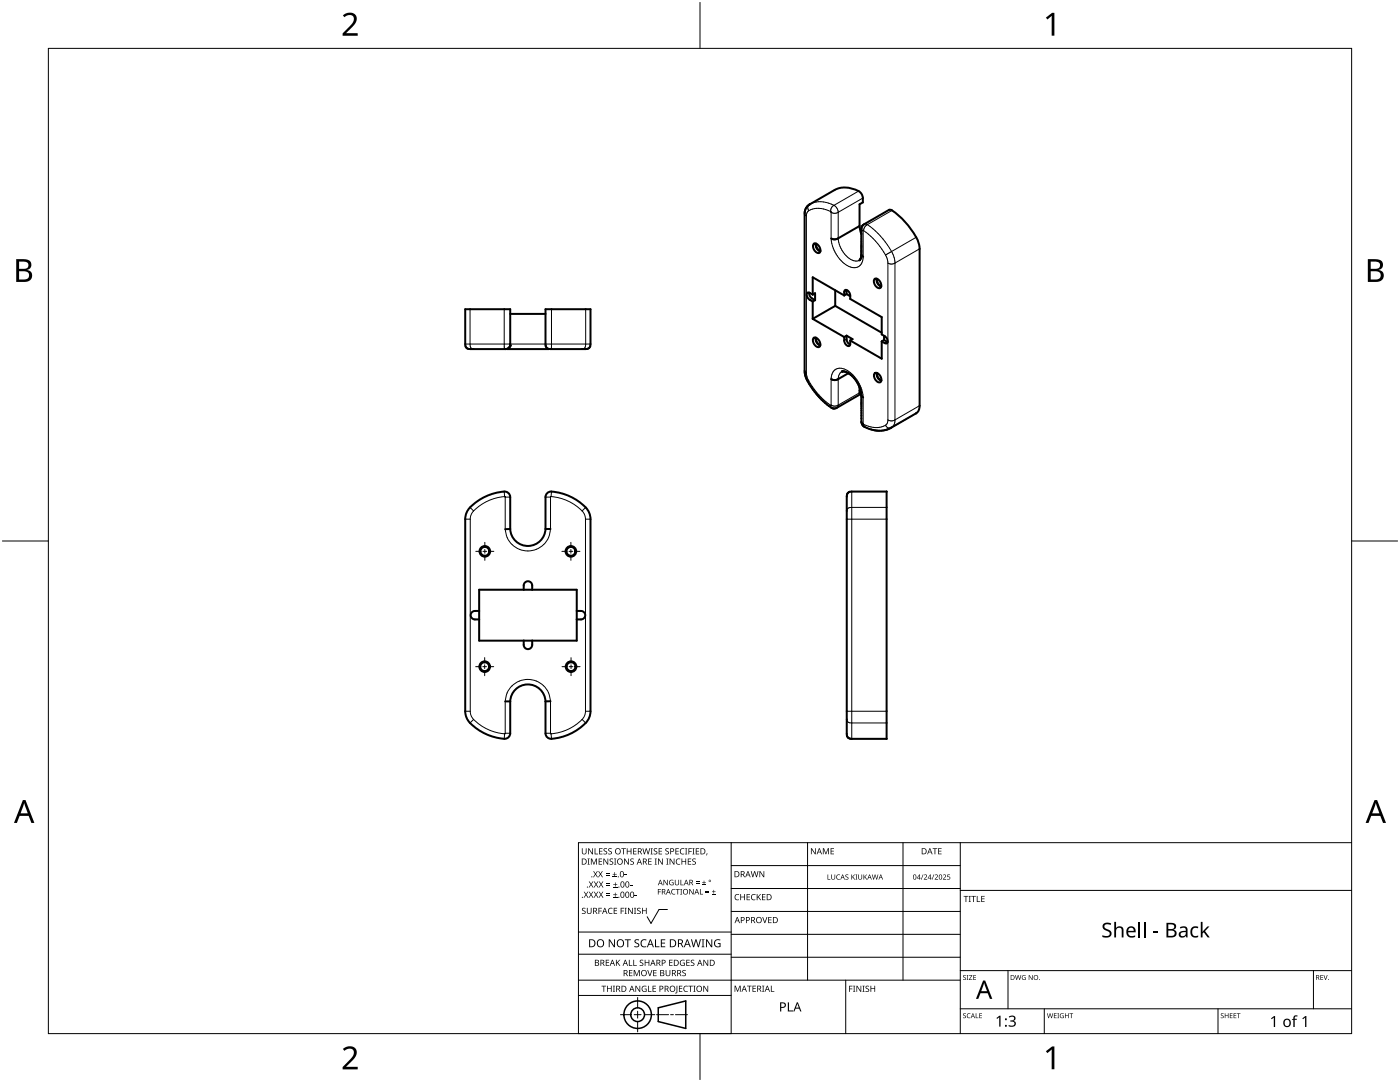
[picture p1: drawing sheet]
<svg xmlns="http://www.w3.org/2000/svg" width="279mm" height="216mm" viewBox="0 0 279 216" stroke-linecap="round" stroke-linejoin="round" font-family="sans-serif">
<g fill="none" stroke="#000" stroke-width=".4">
<path d="M161.5 58.4l.3 .9 .9 .6M162.2 58.8l-.9-.4a.9 .9 0 0 0 .3 1.4l.6 .4M162.2 58.8v-3.5l6.3 3.7M162.2 58.8l.5-.3v1.4M162.5 48.6a1.22 1.22 0 0 1 1 1.9 1.22 1.22 0 0 1-1-1.9zM162.7 59.9l-.5 .3M162.8 48.6a1.52 1.52 0 0 0 .9 1.6M162.9 48.6a1.22 1.22 0 0 0 .8 1.4M166.7 57.9v3.1M168.5 59l.1-1a.9 .9 0 0 1 1.1 1v.6l6.3 3.7v3.4a1.29 1.29 0 0 1 1 1.8h-.3l-.7-.4M169 58.7l-.5 .3M169 58.7l.7 .4"/>
<path d="M169 57.9v.8M171.5 45.1v-4.3l.7-.4a2.06 2.06 0 0 0-1.6-2.6 4.7 4.7 0 0 0-4 .1l-4.9 2.8a2.1 2.1 0 0 0-1.1 2v31.7l.4 1.3 1 1.7 1.3 1.7 1.6 1.5a2.13 2.13 0 0 0 1.7 .9l5.3-2.9M171.5 45.1l-4.2 2.5a1.37 1.37 0 0 1-1.4 0M171.5 45.1l.4 1.6M171.5 51.9h.1M171.6 51.9h-.1M171.6 51.9h.1M171.9 50.8v-4.1a1.76 1.76 0 0 1 .4-1.8l5.3-3.1a13.2 13.2 0 0 1 5.2 5.5l.5 1 .2 1.4v31.2l-.1 .8-.6 .8-5.6 3.1-1.8 .3-1.9-.3a1.78 1.78 0 0 1-1.6-2.3v-4.4M171.9 50.8l.4 .4M171.9 50.8h.1M171.9 50.8l-.3 1.1M174.6 55.6a1.22 1.22 0 0 1 1.1 1.9 1.22 1.22 0 0 1-1.1-1.9z"/>
<path d="M174.9 55.6a1.52 1.52 0 0 0 1 1.6M175.1 55.6a1.22 1.22 0 0 0 .8 1.5M101.1 69.7h8.5M101.2 69.6l-.4 .1M101.2 69.6l.5-.4 .1-.5v-7h-9v7l.3 .7 .7 .3h7M101.8 62.6h7.1M108.9 61.7h8.9v7l-.2 .7-.8 .3h-6.9l-.8-.3-.2-.7zM162.2 60.2v3.4M162.2 63.6l6.3 3.7M162.4 67.4a1.22 1.22 0 0 1 1.1 1.8 1.22 1.22 0 0 1-1.1-1.8zM162.8 67.4a1.52 1.52 0 0 0 .9 1.6M162.9 67.4a1.22 1.22 0 0 0 .8 1.4"/>
<path d="M166.7 61l9.3 5.4M166.7 61l-4.5 2.6M168 74.1h.1M168.1 74.1l.5 .1 .7 .3M168.1 74.1h-.1M168.5 67.3a1.29 1.29 0 0 0 1 1.7l.2-.2v-.9M169 67v1.1l.7 .7M169 67l1.2 .7-.5 .2M169 67l-.5 .3M169.3 74.5l-2 1.1a1.33 1.33 0 0 1-1.4 0M169.3 74.5l1.1 .9M169.7 67.9l6.3 3.7v-3.5"/>
<path d="M170.4 75.4l1.1 1.9M171.5 77.3v1.1l.3-.2M171.5 77.3l.2 .5M171.7 77.8l-.2 .1M171.7 77.8l.1 .4M171.8 78.2l.1 .4M171.9 78.6v.3M171.9 78.9h.1M171.9 78.9l.4 .4M174.6 74.4a1.22 1.22 0 0 1 1.1 1.9 1.22 1.22 0 0 1-1.1-1.9zM175 74.4a1.52 1.52 0 0 0 .9 1.6M175.1 74.4a1.22 1.22 0 0 0 .8 1.5"/>
<path d="M176.4 67.8l.8 .4M176.4 67.8l-.4 .3M176.4 67v.8M169.2 98.3l.8-.2h6.9v49.3h-7.1l-.6-.2-.2-.6v-47.5zM95.6 117.7h19.5v10.1h-19.5zM101.8 105.6v-6.5a1.11 1.11 0 0 0-1.2-1 10.1 10.1 0 0 0-7.4 4l-.4 1.5v38.3a4 4 0 0 0 2.3 3.5 9.6 9.6 0 0 0 6 2 1.11 1.11 0 0 0 .7-1.1v-6.3M101.8 105.6a3.5 3.5 0 0 0 3.5 3.3 3.5 3.5 0 0 0 3.6-3.3M101.8 105.6h-1M104.5 117.7v-.9a.85 .85 0 0 1 .9-.8 .85 .85 0 0 1 .8 .8v.9M108.9 105.6v-6.4a1.11 1.11 0 0 1 1.2-1.1 10.1 10.1 0 0 1 7.4 4l.3 1.5v38.3a4 4 0 0 1-2.2 3.5 10.2 10.2 0 0 1-5.9 2 1.11 1.11 0 0 1-.8-1.1v-6.3M108.9 105.6h1M95.6 121.9h-.8a.85 .85 0 0 0-.9 .9 .85 .85 0 0 0 .9 .8h.8"/>
<path d="M100.8 140h1M104.5 127.8v.9a.85 .85 0 0 0 .9 .8 .85 .85 0 0 0 .8-.8v-.9M108.9 140a3.5 3.5 0 0 0-3.6-3.4 3.5 3.5 0 0 0-3.5 3.4M109.9 139.9l-1 .1M115.1 121.9h.8a.85 .85 0 0 1 .9 .9 .85 .85 0 0 1-.9 .8h-.8"/>
<circle cx="96.8" cy="110" r="1.06"/>
<circle cx="96.8" cy="110" r=".88"/>
<circle cx="113.9" cy="110" r="1.06"/>
<circle cx="113.9" cy="110" r=".88"/>
<circle cx="96.7" cy="133" r="1.06"/>
<circle cx="96.7" cy="133" r=".88"/>
<circle cx="114" cy="133" r="1.06"/>
<circle cx="114" cy="133" r=".88"/>
</g>
<g fill="none" stroke="#000" stroke-width=".2">
<path d="M171.4 38.1l-5 2.9M172.2 39.5l-4.9 2.9M160.6 42.7l.3 .4M160.9 43.1v31.3M161.4 42a4.7 4.7 0 0 1 4.4 .2M161.4 42l-.3 .4-.2 .7M161.5 40.9l-.3 .5 .2 .6M161.5 40.8v.1M161.5 40.8h.1M161.7 40.7a5.1 5.1 0 0 1 4.7 .3M162.1 59.5l-.5 .3M165.8 42.2h.1"/>
<path d="M165.8 42.2v.1M165.8 42.3h.1M165.9 42.3h.1M165.9 42.3v.1M165.9 42.4v5.2a6.6 6.6 0 0 0 4.2 5.8 1.85 1.85 0 0 0 2.2-2.2v-5.1M165.9 42.4a1.33 1.33 0 0 0 1.4 0M166.4 41a1.25 1.25 0 0 0-.6 1.2M166.4 41a1.71 1.71 0 0 1 .9 1.4M167.3 42.4v5.2a5.1 5.1 0 0 0 3.4 4.5l.8-.2M169 58l-.5 .3M171.5 51.9h.1M171.9 45.6v.1"/>
<path d="M171.9 45.7l.4 .4M172.3 46v.1M172.3 46h.1M172.3 46l2.4 2.1 2 2.8M172.5 44.7l.6 .1M173.1 44.8a1.42 1.42 0 0 0-.8 1.2M173.1 44.8l1.4 1.1 1.2 1.2 2.2 3.1M176.7 50.9l.4 .8 .1 .8M177.2 52.5v31.3M177.8 50.3l-1.1 .6M177.9 50.2a4.8 4.8 0 0 1 .7 2.3M177.9 50.2l-.1 .1"/>
<path d="M178 42l-4.9 2.8M178.6 52.5a1.33 1.33 0 0 1-1.4 0M178.6 52.5v31.3M182.8 47.3l-4.9 2.9M183.5 49.7l-4.9 2.8M92.8 68.7h25M93.8 61.7v7.2l.2 .6 .5 .2M100.6 61.7l.1 8M110.1 61.7l-.1 8M116.9 61.7v7.2l-.3 .6-.4 .2M160.6 74l.3 .4M160.9 74.4l.2 .8 .3 .8"/>
<path d="M161.2 76.1h.1M161.4 76l-.2 .1M161.4 76l2 2.8 2.4 2.1M168 74.1l-.5 .6-.2 .8v5.3M169 67.7l-.5 .2M171.5 78.4l-4.2 2.4M177 68.2l-.4 .3M100.6 98.1l.1 1M100.7 99.1h.1M100.7 99.1a9.8 9.8 0 0 0-6.2 2.9M100.8 99.1h.1M100.8 99.1v.1"/>
<path d="M100.8 99.2h.1M100.8 99.2v6.4a4.5 4.5 0 0 0 4.6 4.3 4.5 4.5 0 0 0 4.5-4.3v-6.4M100.8 99.2h1M108.9 99.2h1M109.9 99.2h.1M109.9 99.1v.1M109.9 99.1h.1M110 99.1h.1M110 99.1a9.8 9.8 0 0 1 6.2 2.9M110.1 98.1l-.1 1M165.8 80.9l.1 .5M165.8 80.9h.1"/>
<path d="M165.9 80.8a1.33 1.33 0 0 0 1.4 0M165.9 80.8v.1M165.9 80.8v-5.2a1.93 1.93 0 0 1 1-1.9 1.93 1.93 0 0 1 2.2 .2 7.1 7.1 0 0 1 3.2 5.4v5.2M167.3 80.8l-.2 .5M170 98.1v49.3M170 98.1h6.9M170 98.1l-.8 .2-.2 .8M171.9 84.1l.4 .4M172.3 84.5h.1M172.3 84.5v.1M172.3 84.6h.1M172.3 84.6v.1"/>
<path d="M172.3 84.7h.1M172.3 84.7l.3 .5M172.3 84.7a4.7 4.7 0 0 0 4.4 .1M172.6 85.2h.1M176.7 84.8a.82 .82 0 0 0 1.2 .5M177.2 83.8a1.33 1.33 0 0 0 1.4 0M177.2 83.8l-.1 .6-.4 .4M178.6 83.8a1.67 1.67 0 0 1-.7 1.5M182.8 82.5l-4.9 2.8M183.5 80.9l-4.9 2.9M92.8 103.6h1M93.8 101.3l.7 .7"/>
<path d="M93.8 103.6v38.3M94.5 102l-.4 .5-.3 1.1M116.2 102l.4 .5 .2 1.1M116.8 103.6h1M116.8 103.6v38.3M116.9 101.3l-.7 .7M169 103.6h7.9M176.9 101.3h-7.1l-.6 .2-.2 .5M92.8 141.9h1M93.8 141.9l.3 1.1 .4 .6M94.5 143.6a9.8 9.8 0 0 0 6.2 2.8M94.5 143.6l-.7 .7"/>
<path d="M100.7 146.4l-.1 1M100.7 146.4h.1M100.8 146.4h-.1M100.8 146.4h.1M100.8 146.3v.1M100.8 146.3v-6.3a4.5 4.5 0 0 1 4.5-4.4 4.5 4.5 0 0 1 4.6 4.3v6.4M100.8 146.3h1M108.9 146.3h1M109.9 146.3h.1M109.9 146.4h.1M110 146.4l.1 1M116.2 143.6l.7 .7"/>
<path d="M116.2 143.6a9.8 9.8 0 0 1-6.2 2.8M116.8 141.9l-.2 1.1-.4 .6M116.8 141.9h1M169 146.4v.4M169 143.6l.2 .4 .6 .2 7.1 .1M169 141.9h7.9M169 146.8h.1M169 146.8l.4 .5 .6 .1M170 147.4h6.9"/>
</g>
<circle cx="101.8" cy="69" r=".2" fill="#000"/>
<path d="M9.7 9.7h260v196.5h-260z" fill="none" stroke="#000" stroke-width=".2"/>
<path d="M139.7 .5v9.2M.5 108h9.2M269.7 108h9.2M139.7 206.2v9.2" fill="none" stroke="#000" stroke-width=".2"/>
<g fill="#000">
<path d="M68.4 3.1a1.64 1.64 0 0 1 2.8 .4 2.52 2.52 0 0 1-1.2 2.2l-.9 .9h2.3v.5h-3v-.4l1.2-1.2a1.95 1.95 0 0 0 .9-2.2 1.23 1.23 0 0 0-1.8 .1zM208.7 3.5l1.3-.9h.4v4.5h-.5v-4l-.9 .8zM68.4 209.3a1.64 1.64 0 0 1 2.8 .4 2.52 2.52 0 0 1-1.2 2.2l-.9 1h2.3v.5h-3v-.5l1.2-1.2a1.95 1.95 0 0 0 .9-2.1 1.23 1.23 0 0 0-1.8 .1zM208.7 209.8l1.3-1h.4v4.6h-.5v-4l-.9 .7z"/>
<path d="M3.2 51.7h1.3a1.28 1.28 0 0 1 1.7 1.3 1.04 1.04 0 0 1-.8 .9 1.23 1.23 0 0 1 1 1.5 1.23 1.23 0 0 1-1.6 .9h-1.6zM3.8 54.1v1.7h.9a.86 .86 0 0 0 1.1-.9 .86 .86 0 0 0-1.1-.8zM3.8 52.2v1.4h.8a.78 .78 0 0 0 1.1-.7 .78 .78 0 0 0-1.1-.7z"/>
<path d="M273 51.7h1.3a1.28 1.28 0 0 1 1.7 1.3 1.04 1.04 0 0 1-.9 .9 1.23 1.23 0 0 1 1 1.5 1.23 1.23 0 0 1-1.5 .9h-1.6zM273.6 54.1v1.7h.9a.86 .86 0 0 0 1.1-.9 .86 .86 0 0 0-1.2-.8zM273.6 52.2v1.4h.8a.78 .78 0 0 0 1-.7 .78 .78 0 0 0-1.1-.7z"/>
<path d="M4.6 159.6h.5l1.8 4.6h-.6l-.6-1.4h-1.8l-.5 1.4h-.6zM4.8 160.2l-.7 2.1h1.4z"/>
<path d="M274.3 159.6h.5l1.8 4.6h-.6l-.5-1.4h-1.8l-.6 1.4h-.6zM274.6 160.2l-.7 2.1h1.4z"/>
</g>
<g fill="none" stroke="#000" stroke-width=".2">
<path d="M145.9 168.1v38.1h-30.5v-38.1h154.3M145.9 172.7h45.7M145.9 177.3h45.7M161.2 168.1v27.5M180.2 168.1v27.5M191.6 168.1v38.1M191.6 177.7h78.1M115.4 198.6h30.5M115.4 195.6h76.2M115.4 190.4h30.5M115.4 186h30.5M127.3 199v2.1"/>
<path d="M133.2 181.5h-1.7l-1.6 2.8-.7-1.4M145.9 181.9h45.7M145.9 186.4h45.7M145.9 191h45.7M168.8 195.6v10.6M191.6 193.7h78.1M201.2 193.7v7.6M262.1 193.7v7.6M123.8 202.5h2.1M126.6 202.5h1.3M127.3 201.8v1.4M127.3 203.8v2.1"/>
<path d="M128.6 202.5h2.1M131 202.5h2.4M133.8 202.5h.6M134.8 202.5h2.4M191.6 201.3h78.1M208.4 201.3v4.9M243.1 201.3v4.9"/>
</g>
<g fill="#000">
<path d="M116.1 169.3h.2v.8a.32 .32 0 0 0 .3 .3 .32 .32 0 0 0 .3-.3v-.8h.2v.8a.47 .47 0 0 1-.5 .4 .47 .47 0 0 1-.5-.5zM116.5 177.9h.2l.3 .5 .3-.5h.1l-.4 .6 .4 .6h-.1l-.3-.5-.4 .5h-.1l.4-.6zM117.3 171.3h.4l-.1 .1v1l.1 .1h-.4l.1-.1v-1zM117.4 169.3h.2l.6 1v-1h.1v1.2h-.1l-.7-1v1h-.1zM117.5 177.9h.2l.3 .5 .3-.5h.1l-.4 .6 .4 .6h-.1l-.4-.5-.3 .5h-.1l.4-.6zM117.5 175.9h.2l.3 .5 .3-.5h.1l-.4 .6 .5 .6h-.2l-.3-.5-.4 .5h-.1l.4-.6zM117.9 171.3h.3l.3 1 .4-1h.2v1.2h-.1v-1l-.4 1h-.1l-.4-1v1h-.2zM118.7 169.3h.1v1h.6v.2h-.7zM118.4 173.8h.1l.3 .5 .3-.5h.2l-.4 .6 .4 .7h-.1l-.4-.6-.3 .6h-.1l.4-.7zM118.5 177.9h.2l.2 .5 .3-.5h.2l-.4 .6 .4 .6h-.1l-.4-.5-.3 .5h-.1l.4-.6zM118.5 175.9h.2l.3 .5 .3-.5h.1l-.4 .6 .4 .6h-.1l-.3-.5-.4 .5h-.1l.4-.6zM119.5 171.3h.7v.1h-.6v.4h.5v.2h-.5v.4h.6v.1h-.7z"/>
<path d="M119.6 169.3h.6v.1h-.5v.4h.5v.1h-.5v.4h.5v.2h-.6zM119.4 173.8h.1l.3 .5 .3-.5h.2l-.4 .6 .4 .7h-.1l-.4-.6-.3 .6h-.2l.5-.7zM119.5 177.9h.1l.3 .5 .3-.5h.2l-.4 .6 .4 .6h-.1l-.4-.5-.3 .5h-.1l.4-.6zM119.5 175.9h.2l.3 .5 .3-.5h.1l-.4 .6 .4 .6h-.1l-.4-.5-.3 .5h-.1l.4-.6zM120.9 174.6h.8v.1h-.8zM120.9 174.2h.8v.1h-.8zM121 178.7h.8v.1h-.8zM121 178.3h.8v.1h-.8zM121 176.6h.8v.1h-.8zM121 176.3h.8v.1h-.8zM120.5 169.4l.4-.1h.3l-.1 .1a.25 .25 0 0 0-.4-.1 .25 .25 0 0 0 0 .4 .4 .4 0 0 1 .5 .3 .4 .4 0 0 1-.3 .5 .4 .4 0 0 1-.5-.2h.2a.27 .27 0 0 0 .4-.1 .27 .27 0 0 0-.3-.3l-.2-.2zM120.4 171.3h.2l.6 1v-1h.2v1.2h-.2l-.6-1v1h-.2z"/>
<path d="M121.4 169.4l.5-.1h.2v.1a.25 .25 0 0 0-.4-.1 .25 .25 0 0 0 0 .4 .4 .4 0 0 1 .4 .3 .4 .4 0 0 1-.2 .5 .4 .4 0 0 1-.5-.2h.1a.27 .27 0 0 0 .5-.1 .27 .27 0 0 0-.4-.3l-.2-.2zM122.3 174.9h.8v.2h-.8zM122.4 179h.8v.1h-.8zM122.4 177h.8v.1h-.8zM121.7 171.4l.4-.1 .3 .1-.1 .1a.25 .25 0 0 0-.4-.1 .25 .25 0 0 0 0 .4 .4 .4 0 0 1 .5 .3 .4 .4 0 0 1-.3 .5 .4 .4 0 0 1-.5-.3l.2 .1a.27 .27 0 0 0 .4-.2 .27 .27 0 0 0-.3-.3l-.2-.2zM122.6 174h.1v.4h.4v.1h-.4v.4h-.1v-.4h-.3v-.1h.3zM122.7 178.1h.1v.4h.4v.1h-.4v.3h-.1v-.3h-.3v-.1h.3zM122.7 176.1h.2v.3h.3v.2h-.3v.3h-.2v-.3h-.3v-.2h.3zM122.5 171.3h.5l-.2 .1v1l.2 .1h-.5l.2-.1v-1zM124 169.3h.9v.1h-.4v1.1h-.1v-1.1h-.4zM124.7 174.5h.4v.2h-.4zM124.6 171.3h.1l.7 1v-1h.1v1.2h-.2l-.6-1v1h-.1z"/>
<path d="M125.7 176.6h.5v.1h-.5zM125.1 169.3h.1v.5h.7v-.5h.1v1.2h-.1v-.6h-.7v.6h-.1zM125.8 171.4l.5-.1 .2 .1v.1a.25 .25 0 0 0-.4-.1 .25 .25 0 0 0 0 .4 .4 .4 0 0 1 .4 .3 .4 .4 0 0 1-.2 .5 .4 .4 0 0 1-.5-.3l.1 .1a.27 .27 0 0 0 .5-.2 .27 .27 0 0 0-.4-.3l-.2-.2zM126.7 178.6h.4v.2h-.4zM126.4 169.3h.6v.1h-.5v.4h.5v.1h-.5v.4h.5v.2h-.6zM128.2 169.3h.2l.2 1 .3-1h.2l.2 1 .3-1h.1l-.3 1.2h-.1l-.3-1.1-.3 1.1h-.2zM129.4 171.3h.6v.1h-.5v.4h.5v.2h-.5v.4h.5v.1h-.6zM129.8 169.3h.5l-.2 .1v1l.2 .1h-.5l.2-.1v-1zM130.7 171.3h.4l-.1 .1v1l.1 .1h-.4l.1-.1v-1zM130.5 169.4l.4-.1h.3l-.1 .1a.25 .25 0 0 0-.4-.1 .25 .25 0 0 0 0 .4 .4 .4 0 0 1 .5 .3 .4 .4 0 0 1-.3 .5 .4 .4 0 0 1-.5-.2h.2a.27 .27 0 0 0 .4-.1 .27 .27 0 0 0-.3-.3l-.2-.2zM131.3 177.4h.6v.1h-.5v.4h.5v.1h-.5v.5h-.1zM131.4 169.3h.7v.1h-.5v.4h.5v.1h-.5v.4h.5v.2h-.7z"/>
<path d="M131.3 171.3h.2l.7 1-.1-1h.2v1.2h-.2l-.6-1v1h-.2zM132.4 175.6h.2l.6 .9v-.9h.1v1h-.2l-.6-.9v.9h-.1zM133 171.3h.4l-.1 .1v1l.1 .1h-.4l.1-.1v-1zM132.8 169.4l.4-.1h.3l-.1 .1a.25 .25 0 0 0-.3-.1 .25 .25 0 0 0 0 .4 .4 .4 0 0 1 .4 .3 .4 .4 0 0 1-.3 .5 .4 .4 0 0 1-.4-.2h.1a.27 .27 0 0 0 .5-.1 .27 .27 0 0 0-.4-.3l-.2-.2zM133.7 175.7l.5-.2 .2 .1v.1a.45 .45 0 0 0-.7 .4 .45 .45 0 0 0 .6 .4v-.3h-.2v-.1h.3v.5a.6 .6 0 0 1-.8-.1 .6 .6 0 0 1 .1-.8zM134.1 177.5l.4-.1h.3l-.1 .2a.44 .44 0 0 0-.6 .4 .44 .44 0 0 0 .6 .3 .52 .52 0 0 1-.7 0 .52 .52 0 0 1 .1-.8zM133.6 171.3h.2l.7 1v-1h.1v1.2h-.2l-.6-1v1h-.2zM134.9 177.4h.8v.1h-.4v1h-.1v-1h-.3zM135 171.5l.5-.2 .3 .1-.1 .1a.49 .49 0 0 0-.7 .4 .49 .49 0 0 0 .7 .5 .52 .52 0 0 1-.6 0 .52 .52 0 0 1-.2-.6zM134.8 169.3h.7v.1h-.6v.4h.5v.1h-.5v.4h.6v.2h-.7zM134.7 175.6h.1v.7a.28 .28 0 0 0 .3 .2 .28 .28 0 0 0 .3-.2v-.7h.1v.7a.42 .42 0 0 1-.4 .4 .42 .42 0 0 1-.4-.4zM135.8 175.6h.1v.9h.5v.1h-.6z"/>
<path d="M135.8 177.4h.3l-.1 .1v.9l.1 .1h-.3l.1-.1v-.9zM135.8 169.4l.5-.2 .3 .1-.1 .1a.49 .49 0 0 0-.7 .5 .49 .49 0 0 0 .8 .4 .52 .52 0 0 1-.7 .1 .52 .52 0 0 1-.2-.6zM136 171.3h.2v.5h.6v-.5h.1v1.2h-.1v-.5h-.6v.5h-.2zM136.7 169.3h.5l-.2 .1v1l.2 .1h-.5l.2-.1v-1zM137.4 169.3h.7v.1h-.6v.4h.5v.2h-.5v.5h-.1zM137.3 171.3h.6v.1h-.5v.4h.5v.2h-.5v.4h.5v.1h-.6zM137.6 177.4h.1l.6 .9v-.9h.1v1.1h-.1l-.6-.9v.9h-.1zM138.2 169.3h.4l-.1 .1v1l.1 .1h-.4l.1-.1v-1zM138.9 176.2h.7v.1h-.7zM138.9 175.9h.7v.1h-.7zM138.2 171.4l.4-.1 .3 .1-.1 .1a.25 .25 0 0 0-.4-.1 .25 .25 0 0 0 0 .4 .4 .4 0 0 1 .5 .3 .4 .4 0 0 1-.3 .5 .4 .4 0 0 1-.5-.3l.2 .1a.27 .27 0 0 0 .4-.2 .27 .27 0 0 0-.3-.3l-.2-.2zM138.9 169.3h.6v.1h-.5v.4h.5v.1h-.5v.4h.5v.2h-.6z"/>
<path d="M139.7 177.4h.1v1h.5v.1h-.6zM140.1 176.5h.8v.1h-.8zM140.4 175.7h.2v.3h.3v.2h-.3v.3h-.2v-.3h-.3v-.2h.3zM140.8 178h.7v.2h-.7zM140.8 177.7h.7v.1h-.7zM141 170.3h.2l-.3 .4zM142.1 178.4h.7v.1h-.7zM142.4 177.6h.1v.3h.3v.1h-.3v.3h-.1v-.3h-.3v-.1h.3zM146.8 178.6l.4-.2 .3 .1v.1a.49 .49 0 0 0-.7 .4 .49 .49 0 0 0 .7 .5 .52 .52 0 0 1-.7 0 .52 .52 0 0 1-.2-.6zM147.7 178.4h.2v.5h.6v-.5h.2v1.2h-.2v-.5h-.6v.5h-.2zM149 178.4h.7v.1h-.5v.4h.4v.2h-.4v.4h.5v.1h-.7zM150 178.6l.5-.2 .3 .1-.1 .1a.49 .49 0 0 0-.7 .4 .49 .49 0 0 0 .8 .5 .52 .52 0 0 1-.7 0 .52 .52 0 0 1-.2-.6z"/>
<path d="M149.8 173.8h.2l.2 1.1 .3-1.1h.2l.3 1.1 .2-1.1h.2l-.3 1.2h-.2l-.3-1-.3 1h-.1zM151 178.4h.2v.6l.5-.6h.2l-.5 .5 .5 .7h-.2l-.4-.6-.1 .6h-.2zM151.6 173.8h.1l.7 1v-1h.1v1.2h-.2l-.6-1v1h-.1zM152.1 178.4h.7v.1h-.6v.4h.5v.2h-.5v.4h.6v.1h-.7zM161.8 169.3h.2l.7 1v-1h.1v1.2h-.2l-.6-1v1h-.2zM164.2 169.3h.2l.4 .9 .4-.9h.2v1.2h-.1v-1.1l-.4 1.1h-.1l-.4-1.1v1.1h-.2zM165.2 174.5h.1v.9h.4v.1h-.5zM165.8 169.3h.6v.1h-.5v.4h.5v.1h-.5v.4h.5v.2h-.6zM165.9 174.5h.1v.7a.26 .26 0 0 0 .3 .2 .26 .26 0 0 0 .2-.2v-.7h.2v.7a.39 .39 0 0 1-.4 .3 .39 .39 0 0 1-.4-.3zM167 174.6l.5-.1h.2l-.1 .2a.41 .41 0 0 0-.6 .3 .41 .41 0 0 0 .6 .4 .48 .48 0 0 1-.7-.1 .48 .48 0 0 1 .1-.7zM168.8 174.6l.3-.1h.2v.1a.24 .24 0 0 0-.3 0 .24 .24 0 0 0-.1 .3 .24 .24 0 0 0 .3 .1 .33 .33 0 0 1 .1 .5 .33 .33 0 0 1-.5 0v-.1a.26 .26 0 0 0 .3 0 .26 .26 0 0 0 .1-.3 .26 .26 0 0 0-.3-.1zM169.9 174.5h.1v.5l.6-.5-.4 .4 .5 .6h-.2l-.4-.5-.1 .5h-.1z"/>
<path d="M170.7 174.5h.4l-.1 .1v.8l.1 .1h-.4l.1-.1v-.8zM171.3 174.5h.1v.7a.26 .26 0 0 0 .3 .2 .26 .26 0 0 0 .2-.2v-.7h.2v.7a.39 .39 0 0 1-.4 .3 .39 .39 0 0 1-.4-.3zM172.3 174.5h.2v.5l.6-.5-.4 .4 .4 .6h-.2l-.3-.5-.1 .5h-.2zM174 174.5h.1l.2 .9 .3-.9h.1l.3 .9 .2-.9h.1l-.3 1h-.1l-.3-.9-.2 .9h-.1zM184.2 174.5h.1l-.4 1h-.1zM184.4 174.6a.37 .37 0 0 1 .6 0 .37 .37 0 0 1-.3 .6l-.2 .2h.5v.1h-.6l.2-.4a.27 .27 0 0 0 .3-.3 .27 .27 0 0 0-.4-.2zM186.3 174.5h.2l-.4 1h-.1zM186.1 169.3h.9v.1h-.3v1.1h-.2v-1.1h-.4zM186.5 174.6a.37 .37 0 0 1 .6 0 .37 .37 0 0 1-.2 .6l-.2 .2h.5v.1h-.7l.3-.4a.27 .27 0 0 0 .3-.3 .27 .27 0 0 0-.4-.2zM187.2 169.3h.7v.1h-.5v.4h.5v.1h-.5v.4h.5v.2h-.7zM188.2 174.6a.37 .37 0 0 1 .6 0 .37 .37 0 0 1-.3 .6l-.2 .2h.5v.1h-.6l.2-.4a.27 .27 0 0 0 .3-.3 .27 .27 0 0 0-.4-.2zM189.1 174.5h.5v.1h-.4v.3a.34 .34 0 0 1 .4 .2 .34 .34 0 0 1-.1 .4 .34 .34 0 0 1-.5-.1 .27 .27 0 0 0 .4 .1 .27 .27 0 0 0 .1-.4 .27 .27 0 0 0-.4-.1z"/>
<path d="M192.3 178.8h.9v.1h-.3v1.1h-.2v-1.1h-.4zM193.3 178.8h.5l-.2 .1v1l.2 .1h-.5l.2-.1v-1zM193.8 178.8h1v.1h-.4v1.1h-.2v-1.1h-.4zM194.9 178.8h.2v1.1h.5v.1h-.7zM195.8 178.8h.7v.1h-.5v.4h.5v.1h-.5v.5h.5v.1h-.7zM116.2 181.3l.4-.2 .3 .1-.1 .1a.25 .25 0 0 0-.4-.1 .25 .25 0 0 0 0 .4 .4 .4 0 0 1 .5 .3 .4 .4 0 0 1-.3 .5 .4 .4 0 0 1-.5-.2h.2a.27 .27 0 0 0 .4-.1 .27 .27 0 0 0-.3-.3l-.2-.2zM117.1 181.1h.2v.8a.32 .32 0 0 0 .3 .3 .32 .32 0 0 0 .3-.3v-.8h.2v.8a.47 .47 0 0 1-.5 .5 .47 .47 0 0 1-.5-.5zM119.4 181.1h.7v.2h-.5v.4h.5v.1h-.5v.6h-.2zM120 196.7h1v.1h-.4v1.1h-.2v-1.1h-.4zM120.9 191.5h.7v.1h-.6v.4h.5v.2h-.5v.4h.6v.1h-.7zM121.5 181.3l.4-.2 .4 .1-.1 .1a.49 .49 0 0 0-.7 .5 .49 .49 0 0 0 .7 .4 .52 .52 0 0 1-.6 .1 .52 .52 0 0 1-.3-.6zM121.1 196.7h.2v.5h.6v-.5h.2v1.2h-.2v-.6h-.6v.6h-.2z"/>
<path d="M121.5 187.4h.2l.9 1.3v-1.3h.1v1.6h-.2l-.8-1.3v1.3h-.2zM122.3 196.7h.4l-.1 .1v1l.1 .1h-.4l.2-.1v-1zM122.5 181.1h.7v.2h-.6v.4h.5v.1h-.5v.4h.6v.2h-.7zM122.9 191.5h.2v.6l.5-.6h.2l-.5 .5 .5 .7h-.2l-.4-.6-.1 .6h-.2zM123.9 181.1h.6v.2h-.5v.4h.5v.1h-.5v.6h-.1zM124.7 181.1h.4l-.2 .2v.9l.2 .2h-.4l.1-.2v-.9zM124.7 187.4h1.2v.2h-.5v1.4h-.2v-1.4h-.5zM125.5 191.5h.2v1.1h.5v.1h-.7zM125.5 193.6h.7v.1h-.5v.4h.5v.1h-.5v.4h.5v.2h-.7zM125.3 181.1h.2l.7 1.1-.1-1.1h.2v1.3h-.2l-.6-1v1h-.2zM126.4 191.5h.1v1.1h.6v.1h-.7zM126.5 181.1h.5l-.2 .2v.9l.2 .2h-.5l.2-.2v-.9z"/>
<path d="M126.5 193.6h.2l.4 1 .4-1h.2v1.2h-.2v-1.1l-.4 1.1h-.1l-.4-1.1v1.1h-.1zM126.7 187.6l.3-.2 .6 .1-.2 .1a.33 .33 0 0 0-.6 .2 .33 .33 0 0 0 .4 .4 .47 .47 0 0 1 .4 .6 .47 .47 0 0 1-.7 .2h-.3v-.2h.2a.35 .35 0 0 0 .6-.2 .35 .35 0 0 0-.5-.4l-.3-.2zM126.8 196.7h.2l.6 1v-1h.2v1.2h-.2l-.7-1 .1 1h-.2zM127.2 181.3l.4-.2 .3 .1-.1 .1a.25 .25 0 0 0-.4-.1 .25 .25 0 0 0 0 .4 .4 .4 0 0 1 .5 .3 .4 .4 0 0 1-.3 .5 .4 .4 0 0 1-.5-.2h.2a.27 .27 0 0 0 .4-.1 .27 .27 0 0 0-.3-.3l-.2-.2zM127.7 191.6l.4-.1 .3 .1-.1 .1a.25 .25 0 0 0-.3-.1 .25 .25 0 0 0 0 .4 .4 .4 0 0 1 .4 .3 .4 .4 0 0 1-.3 .5 .4 .4 0 0 1-.4-.3l.1 .1a.27 .27 0 0 0 .5-.2 .27 .27 0 0 0-.4-.3l-.2-.2zM128 187.6l.6-.2 .4 .1-.1 .2a.63 .63 0 0 0-.9 .5 .63 .63 0 0 0 1 .6v.2a.83 .83 0 0 1-1.1-.3 .83 .83 0 0 1 .1-1.1zM128.2 196.8l.6-.1 .2 .1v.1a.5 .5 0 0 0-.8 .4 .5 .5 0 0 0 .7 .5v-.4h-.3v-.1h.4v.6a.66 .66 0 0 1-.8-.2 .66 .66 0 0 1 0-.9zM128.1 181.1h.2v.6h.6v-.6h.2v1.3h-.2v-.6h-.6v.6h-.2zM129.2 193.6h.1l.4 1 .3-1h.2l-.4 1.2h-.2zM129.3 196.7h.2v1.1h.5v.1h-.7zM128.7 191.5h.1v.5h.6v-.5h.2v1.2h-.2v-.5h-.6v.5h-.1zM130.7 187.4h.2v1.4h.7v.2h-.9z"/>
<path d="M130.2 196.7h.7v.1h-.5v.4h.5v.1h-.5v.5h.5v.1h-.7zM130.4 193.6h.6v.1h-.5v.4h.5v.1h-.5v.4h.5v.2h-.6zM131.9 187.4h.9v.2h-.7v.5h.6v.2h-.6v.5h.7v.2h-.9zM132.8 193.6h.2v.7a.32 .32 0 0 0 .3 .4 .32 .32 0 0 0 .3-.4v-.7h.2v.7a.47 .47 0 0 1-.5 .5 .47 .47 0 0 1-.5-.5zM133.5 191.5h.7v.1h-.5v.4h.5v.2h-.5v.4h.5v.1h-.7zM135 196.7h.2v1.3l-.1 .2h-.3l-.1-.1 .3-.2zM135.5 196.7h.7v.1h-.5v.4h.4v.1h-.4v.5h.5v.1h-.7zM135.8 191.7l.5-.2 .4 .1-.1 .1a.5 .5 0 0 0-.8 .4 .5 .5 0 0 0 .7 .5v-.4h-.2v-.1h.4v.6a.66 .66 0 0 1-.9-.1 .66 .66 0 0 1 0-.9zM136.2 193.7l.4-.2 .3 .1-.1 .1a.25 .25 0 0 0-.4-.1 .25 .25 0 0 0 0 .4 .4 .4 0 0 1 .5 .3 .4 .4 0 0 1-.3 .5 .4 .4 0 0 1-.5-.2h.2a.27 .27 0 0 0 .5-.1 .27 .27 0 0 0-.4-.3l-.2-.2zM136.5 196.8l.5-.1 .3 .1-.1 .1a.49 .49 0 0 0-.7 .4 .49 .49 0 0 0 .8 .4 .52 .52 0 0 1-.7 .1 .52 .52 0 0 1-.2-.6zM137 191.5h.6v.1h-.5v.4h.5v.2h-.5v.4h.5v.1h-.6zM137.4 196.7h.9v.1h-.4v1.1h-.1v-1.1h-.4z"/>
<path d="M137.9 191.6l.4-.1 .3 .1-.1 .1a.25 .25 0 0 0-.4-.1 .25 .25 0 0 0 0 .4 .4 .4 0 0 1 .5 .3 .4 .4 0 0 1-.3 .5 .4 .4 0 0 1-.5-.3l.2 .1a.27 .27 0 0 0 .4-.2 .27 .27 0 0 0-.3-.3l-.2-.2zM138.4 196.7h.4l-.1 .1v1l.1 .1h-.4l.1-.1v-1zM137.9 187.4h.2l.3 1.4 .4-1.4h.2l.4 1.4 .3-1.4h.2l-.4 1.6h-.2l-.4-1.3-.4 1.3h-.2zM140 187.4h.6l-.2 .2v1.3l.2 .1h-.6l.2-.1v-1.3zM140.4 196.7h.1l.7 1v-1h.1v1.2h-.1l-.7-1v1h-.1zM140.4 191.5h.2l.6 1v-1h.1v1.2h-.1l-.7-1v1h-.1zM140.9 187.4h.2l.9 1.3v-1.3h.1v1.6h-.2l-.8-1.3v1.3h-.2zM142.7 187.6l.7-.2 .4 .1-.1 .2a.65 .65 0 0 0-1 .5 .65 .65 0 0 0 .9 .6v-.4h-.3v-.2h.5v.7a.86 .86 0 0 1-1.1-.1 .86 .86 0 0 1 0-1.2zM146.6 196.7h.2l.4 1 .4-1h.2v1.2h-.1v-1.1l-.4 1.1h-.2l-.4-1.1v1.1h-.1zM149.1 196.7h.9v.1h-.4v1.1h-.1v-1.1h-.4zM150.2 196.7h.7v.1h-.6v.4h.5v.1h-.5v.5h.6v.1h-.7zM152.1 183h.2l.3 1 .4-1h.1l-.4 1.2h-.1z"/>
<path d="M152.1 196.7h.4l-.1 .1v1l.1 .1h-.4l.1-.1v-1zM153.8 196.7h.2v1.1h.5v.1h-.7zM153.3 183h.7v.1h-.5v.4h.5v.1h-.5v.5h.5v.1h-.7zM169.5 196.7h.6v.1h-.5v.5h.5v.1h-.5v.5h-.1zM170.2 196.7h.5l-.2 .1v1l.2 .1h-.5l.2-.1v-1zM170.9 196.7h.2l.6 1v-1h.2v1.2h-.2l-.6-1v1h-.2zM172.1 196.7h.5l-.2 .1v1l.2 .1h-.5l.2-.1v-1zM172.8 196.8l.4-.1h.2v.2a.25 .25 0 0 0-.4-.1 .25 .25 0 0 0 0 .4 .4 .4 0 0 1 .5 .3 .4 .4 0 0 1-.3 .4 .4 .4 0 0 1-.5-.2l.2 .1a.27 .27 0 0 0 .4-.2 .27 .27 0 0 0-.3-.3l-.3-.2zM173.7 196.7h.2v.5h.6v-.5h.2v1.2h-.2v-.6h-.6v.6h-.2zM192.2 194.7l.4-.1h.2l-.1 .1a.24 .24 0 0 0-.3 0 .24 .24 0 0 0-.1 .3 .24 .24 0 0 0 .4 .1 .31 .31 0 0 1 0 .4 .31 .31 0 0 1-.5-.1 .24 .24 0 0 0 .3 .1 .24 .24 0 0 0 .1-.3l-.4-.3zM192.9 194.6h.4l-.1 .1v.7l.1 .1h-.4l.1-.1v-.7zM193.4 194.6h.6l-.5 .8h.6v.1h-.7l.5-.8h-.5z"/>
<path d="M194.2 194.6h.6v.1h-.4v.3h.4v.1h-.4v.3h.4v.1h-.6zM202.6 194.6h.1l.2 .8 .2-.8h.2l.2 .8 .2-.8h.1l-.2 .9h-.2l-.2-.8-.2 .8h-.2zM204 194.7l.4-.1h.3l-.1 .1a.4 .4 0 0 0-.6 .4 .4 .4 0 0 0 .6 .3v-.3l-.2-.1h.3v.5a.53 .53 0 0 1-.7-.1 .53 .53 0 0 1 0-.7zM205.3 194.6h.1l.6 .8v-.8h.1v.9h-.2l-.5-.8v.8h-.1zM220.2 184.4a1.38 1.38 0 0 1 1.6-.1l-.1 .3-.4-.1a.52 .52 0 0 0-.7 0 .52 .52 0 0 0-.1 .7l.4 .2a.9 .9 0 0 1 .9 1.1 .9 .9 0 0 1-1.2 .6l-.6-.1v-.4a1.03 1.03 0 0 0 1.5-.2 1.04 1.04 0 0 0-1.1-.9 .77 .77 0 0 1-.2-1.1zM222.4 184h.3v1.2a.84 .84 0 0 1 .9-.3 .84 .84 0 0 1 .6 .7v1.5h-.3v-1.4a.59 .59 0 0 0-.8-.6 .59 .59 0 0 0-.4 .8v1.2h-.3zM230.2 185.8h1v.3h-1zM237.8 185.1l.4-.2 .5-.1 .5 .1-.2 .3a.8 .8 0 0 0-1.1 .7 .8 .8 0 0 0 1.1 .8h.1v.3a1.12 1.12 0 0 1-1.4-.3 1.12 1.12 0 0 1 0-1.4zM239.6 184h.4v1.9l1-1h.4l-.9 .9 .9 1.3h-.4l-.8-1.1-.2 .2v.9h-.4zM263.5 194.6h.6v.1h-.5v.3h.4v.1h-.4v.3h.5v.1h-.6zM264.1 194.6h.2l.2 .8 .3-.8h.2l-.4 .9h-.1zM157.2 200h.3v1.6h.8v.2h-1.1z"/>
<path d="M192.2 202.3l.4-.1h.2l-.1 .1a.24 .24 0 0 0-.3 0 .24 .24 0 0 0-.1 .3 .24 .24 0 0 0 .4 .1 .31 .31 0 0 1 0 .5 .31 .31 0 0 1-.5-.2 .24 .24 0 0 0 .3 .1 .24 .24 0 0 0 .1-.3l-.4-.2zM193.1 202.3l.3-.1h.3l-.1 .1a.39 .39 0 0 0-.5 .4 .39 .39 0 0 0 .5 .3 .46 .46 0 0 1-.6 0 .46 .46 0 0 1 .1-.7zM194.7 202.2h.1v.8h.5v.2h-.6zM195.4 202.2h.6v.1h-.4v.3h.4v.1h-.4v.4h.4v.1h-.6zM198.9 203.1l.6-.4h.2v2.2h-.3v-1.9l-.4 .3zM201.3 202.9a.73 .73 0 0 1 .9-.3 .73 .73 0 0 1 .4 .8l-.4 .3a.62 .62 0 0 1 .5 .8 .62 .62 0 0 1-.8 .4l-.6-.1v-.3l.3 .1a.49 .49 0 0 0 .7 0 .49 .49 0 0 0 0-.7l-.7-.1v-.2a.46 .46 0 0 0 .7 0 .46 .46 0 0 0-.1-.7h-.3l-.5 .2zM209 202.2h.1l.2 .8 .2-.8h.1l.3 .8 .2-.8h.1l-.3 1h-.1l-.2-.9-.3 .9h-.1zM210.3 202.2h.6v.1h-.4v.3h.3v.1h-.3v.4h.4v.1h-.6zM211 202.2h.4l-.2 .1v.8l.2 .1h-.4l.1-.1v-.8zM211.6 202.3l.7-.1-.1 .1a.4 .4 0 0 0-.6 .4 .4 .4 0 0 0 .6 .3v-.2l-.2-.2h.3v.5a.53 .53 0 0 1-.7-.1 .53 .53 0 0 1 0-.7zM212.5 202.2h.2v.4h.5v-.4h.1v1h-.1v-.5h-.5v.5h-.2zM213.4 202.2h.8v.1h-.3v.9h-.2v-.9h-.3z"/>
<path d="M243.7 202.3l.3-.1h.2v.1a.24 .24 0 0 0-.3 0 .24 .24 0 0 0-.1 .3 .24 .24 0 0 0 .3 .1 .31 .31 0 0 1 0 .5 .31 .31 0 0 1-.5-.2 .24 .24 0 0 0 .4 .1 .24 .24 0 0 0 0-.3l-.3-.2zM244.4 202.2h.2v.4h.5v-.4h.1v1h-.1v-.5h-.5v.5h-.2zM245.4 202.2h.6v.1h-.4v.3h.4v.1h-.4v.4h.4v.1h-.6zM246.2 202.2h.5v.1h-.4v.3h.4v.1h-.4v.4h.4v.1h-.5zM246.8 202.2h.8v.1h-.3v.9h-.2v-.9h-.3zM253.7 203.2l.6-.5h.2v2.2h-.3v-1.9l-.4 .4zM258.2 202.7l.3-.1h.5l-.1 .3-.4-.1-.1 .2v.3h.4v.2h-.4v1.4h-.3v-1.4h-.3l.3-.2zM259.9 203.2l.6-.5h.2v2.2h-.2v-1.9l-.5 .4z"/>
<path d="M116.1 171.3h.4a.61 .61 0 0 1 .6 .6 .61 .61 0 0 1-.6 .6h-.4zM116.3 171.4v1h.1a.48 .48 0 0 0 .5-.5 .48 .48 0 0 0-.4-.5z"/>
<path d="M122.7 169.9a.61 .61 0 0 1 1.2 0 .61 .61 0 0 1-1.2 0zM122.9 169.9a.45 .45 0 0 0 .9 0 .45 .45 0 0 0-.9 0z"/>
<path d="M123.1 171.9a.61 .61 0 0 1 1.2 0 .61 .61 0 0 1-1.2 0zM123.3 171.9a.45 .45 0 0 0 .9 0 .45 .45 0 0 0-.9 0z"/>
<path d="M123.9 173.9a.5 .5 0 0 1 .6 .1 .5 .5 0 0 1 0 .7 .44 .44 0 0 1-.6 .3 .44 .44 0 0 1-.2-.6zM123.9 174a.48 .48 0 0 0-.1 .6 .48 .48 0 0 0 .5 .3v-.8l-.1-.1z"/>
<path d="M124 178a.5 .5 0 0 1 .6 .1 .5 .5 0 0 1 0 .6 .44 .44 0 0 1-.6 .4 .44 .44 0 0 1-.2-.6zM124.1 178.1a.48 .48 0 0 0-.2 .6 .48 .48 0 0 0 .5 .3v-.8l-.1-.2z"/>
<path d="M124 176a.5 .5 0 0 1 .6 .1 .5 .5 0 0 1 0 .6 .44 .44 0 0 1-.6 .4 .44 .44 0 0 1-.2-.7zM124.1 176.1a.48 .48 0 0 0-.2 .5 .48 .48 0 0 0 .5 .3v-.7l-.1-.2z"/>
<path d="M124.9 178a.5 .5 0 0 1 .7 .1 .5 .5 0 0 1 0 .6 .44 .44 0 0 1-.6 .4 .44 .44 0 0 1-.2-.6zM125 178.1a.48 .48 0 0 0-.1 .6 .48 .48 0 0 0 .4 .3l.1-.8-.2-.2z"/>
<path d="M124.9 176a.5 .5 0 0 1 .7 .1 .5 .5 0 0 1 0 .6 .44 .44 0 0 1-.6 .4 .44 .44 0 0 1-.2-.7zM125 176.1a.48 .48 0 0 0-.1 .5 .48 .48 0 0 0 .5 .3v-.7l-.1-.2z"/>
<path d="M125.9 178a.5 .5 0 0 1 .6 .1 .5 .5 0 0 1 0 .6 .44 .44 0 0 1-.5 .4 .44 .44 0 0 1-.2-.6zM126 178.1a.48 .48 0 0 0-.2 .6 .48 .48 0 0 0 .5 .3l.1-.8-.2-.2z"/>
<path d="M127.3 169.3h.3a.35 .35 0 0 1 .5 .2 .35 .35 0 0 1-.3 .4l.4 .6h-.2l-.3-.5h-.3v.5h-.1zM127.4 169.4v.4h.2a.23 .23 0 0 0 .3-.2 .23 .23 0 0 0-.3-.2z"/>
<path d="M127.5 171.3h.2l.4 1.2h-.1l-.2-.4h-.4l-.2 .4h-.1zM127.6 171.5l-.2 .5h.4z"/>
<path d="M128.3 171.3h.3a.35 .35 0 0 1 .5 .2 .35 .35 0 0 1-.3 .5l.4 .5h-.2l-.3-.5h-.2v.5h-.2zM128.5 171.4v.5h.1a.23 .23 0 0 0 .3-.2 .23 .23 0 0 0-.3-.3z"/>
<path d="M131.7 175.5h.1l.5 1.1h-.2l-.1-.3h-.4l-.2 .3h-.1zM131.8 175.7l-.2 .5h.3z"/>
<path d="M132.1 177.4h.3a.31 .31 0 0 1 .4 .2 .31 .31 0 0 1-.2 .4l.3 .5h-.2l-.3-.5h-.2v.5h-.1zM132.2 177.5v.4h.2a.21 .21 0 0 0 .2-.2 .21 .21 0 0 0-.2-.2z"/>
<path d="M133.3 177.4h.1l.5 1.1h-.2l-.1-.4h-.4l-.2 .4h-.1zM133.4 177.5l-.2 .5h.4z"/>
<path d="M133.8 169.3h.3a.41 .41 0 0 1 .4 .5 .41 .41 0 0 1-.6 .2v.5h-.1zM133.9 169.4v.5a.29 .29 0 0 0 .5-.3 .29 .29 0 0 0-.5-.2z"/>
<path d="M136.9 175.5h.1l.4 1.1h-.1l-.1-.3h-.5l-.1 .3h-.1zM137 175.7l-.2 .5h.3z"/>
<path d="M136.2 177.9a.55 .55 0 0 1 1.1 0 .55 .55 0 0 1-1.1 0zM136.4 177.9a.45 .45 0 0 0 .9 0 .45 .45 0 0 0-.9 0z"/>
<path d="M137.6 175.6h.3a.31 .31 0 0 1 .4 .2 .31 .31 0 0 1-.2 .4l.3 .4h-.2l-.3-.4h-.2v.4h-.1zM137.7 175.7v.4h.2a.21 .21 0 0 0 .2-.2 .21 .21 0 0 0-.2-.2z"/>
<path d="M139 177.4h.1l.4 1.1h-.1l-.1-.4h-.5l-.1 .4h-.1zM139.1 177.5l-.2 .5h.3z"/>
<path d="M139.8 169.3h.4a.61 .61 0 0 1 .6 .6 .61 .61 0 0 1-.7 .6h-.3zM140 169.4v.9h.1a.48 .48 0 0 0 .5-.4 .48 .48 0 0 0-.4-.5z"/>
<path d="M141.4 175.8a.25 .25 0 0 1 .5 0 .25 .25 0 0 1-.5 0zM141.5 175.8a.15 .15 0 0 0 .3 0 .15 .15 0 0 0-.3 0z"/>
<path d="M146.6 173.8h.4a.61 .61 0 0 1 .6 .6 .61 .61 0 0 1-.7 .6h-.3zM146.7 174v.9h.2a.48 .48 0 0 0 .5-.5 .48 .48 0 0 0-.5-.4z"/>
<path d="M147.8 173.8h.4a.35 .35 0 0 1 .4 .3 .35 .35 0 0 1-.2 .4l.3 .5h-.2l-.3-.5h-.2v.5h-.2zM148 174v.4h.2a.23 .23 0 0 0 .3-.2 .23 .23 0 0 0-.3-.2z"/>
<path d="M149.2 173.8h.1l.5 1.2h-.1l-.2-.3h-.5l-.1 .3h-.2zM149.3 174l-.2 .5h.4z"/>
<path d="M153 178.4h.4a.61 .61 0 0 1 .6 .6 .61 .61 0 0 1-.6 .6h-.4zM153.2 178.5v1h.1a.48 .48 0 0 0 .5-.5 .48 .48 0 0 0-.4-.5z"/>
<path d="M163.4 169.2h.2l.5 1.3h-.2l-.2-.4h-.4l-.2 .4h-.1zM163.5 169.4l-.2 .6h.4z"/>
<path d="M168.1 174.5h.1l.4 1h-.1l-.1-.3h-.4l-.2 .3h-.1zM168.2 174.6l-.2 .5h.3z"/>
<path d="M173.5 174.5h.1l.4 1h-.1l-.2-.3h-.4l-.1 .3h-.1zM173.5 174.6l-.1 .5h.3z"/>
<path d="M175.7 174.5h.1l.4 1h-.1l-.1-.3h-.4l-.2 .3h-.1zM175.8 174.6l-.2 .5h.3z"/>
<path d="M182.3 174.6h.4l.2 .5a.38 .38 0 0 1-.5 .4 .38 .38 0 0 1-.2-.6zM182.4 174.6v.1a.39 .39 0 0 0-.1 .4 .39 .39 0 0 0 .4 .3 .4 .4 0 0 0 .1-.5 .4 .4 0 0 0-.4-.3z"/>
<path d="M183.5 174.5h.1v.7h.1l-.1 .3h-.1v-.2h-.5zM183.5 174.6l-.4 .6h.4z"/>
<path d="M184 169.3h.3a.61 .61 0 0 1 .6 .6 .61 .61 0 0 1-.6 .6h-.3zM184.1 169.4v.9h.2a.48 .48 0 0 0 .5-.4 .48 .48 0 0 0-.5-.5z"/>
<path d="M185.6 174.5h.2v.7h.1l-.1 .3h-.2v-.2h-.4zM185.6 174.6l-.3 .6h.3z"/>
<path d="M185.5 169.2h.1l.5 1.3h-.1l-.2-.4h-.5l-.1 .4h-.2zM185.6 169.4l-.2 .6h.4z"/>
<path d="M187.5 174.6h.4l.1 .5a.38 .38 0 0 1-.4 .4 .38 .38 0 0 1-.2-.6zM187.6 174.6l-.1 .1a.39 .39 0 0 0-.1 .4 .39 .39 0 0 0 .4 .3 .4 .4 0 0 0 .2-.5 .4 .4 0 0 0-.4-.3z"/>
<path d="M118.4 181.1h.3a.35 .35 0 0 1 .4 .3 .35 .35 0 0 1-.2 .4l.3 .6h-.1l-.3-.5h-.3v.5h-.1zM118.5 181.3v.4h.2a.23 .23 0 0 0 .3-.2 .23 .23 0 0 0-.3-.2z"/>
<path d="M118.7 191.5h.4a.31 .31 0 0 1 .4 .2 .31 .31 0 0 1-.2 .4 .33 .33 0 0 1 .3 .4 .33 .33 0 0 1-.4 .2h-.5zM118.9 192.2v.4h.2a.23 .23 0 0 0 .3-.2 .23 .23 0 0 0-.3-.2zM118.9 191.6v.4h.2a.21 .21 0 0 0 .3-.2 .21 .21 0 0 0-.3-.2z"/>
<path d="M117.6 187.4h.5a.79 .79 0 0 1 .7 .8 .79 .79 0 0 1-.8 .8h-.4zM117.8 187.6v1.2h.2a.62 .62 0 0 0 .6-.6 .62 .62 0 0 0-.6-.6z"/>
<path d="M119.8 191.5h.4a.35 .35 0 0 1 .4 .3 .35 .35 0 0 1-.2 .4l.3 .5h-.2l-.3-.5h-.2v.5h-.2zM120 191.6v.5h.2a.23 .23 0 0 0 .3-.2 .23 .23 0 0 0-.3-.3z"/>
<path d="M119.3 187.6a.77 .77 0 0 1 1.1 .1 .77 .77 0 0 1-.2 1.1 .77 .77 0 0 1-1-.2l-.1-.6zM119.5 187.7a.63 .63 0 0 0-.2 .8 .63 .63 0 0 0 .8 .3 .63 .63 0 0 0 .2-.9 .63 .63 0 0 0-.8-.2z"/>
<path d="M120.6 181.1h.2l.4 1.3h-.1l-.2-.4h-.4l-.2 .4h-.1zM120.7 181.3l-.2 .6h.4z"/>
<path d="M122.1 191.5h.2l.5 1.2h-.2l-.1-.3h-.5l-.2 .3h-.1zM122.2 191.7l-.2 .5h.4z"/>
<path d="M123 196.7h.3a.35 .35 0 0 1 .4 .2 .35 .35 0 0 1-.2 .5l.3 .5h-.1l-.3-.5h-.3v.5h-.1zM123.1 196.8v.5h.2a.23 .23 0 0 0 .3-.3 .23 .23 0 0 0-.3-.2z"/>
<path d="M123.3 187.6a.77 .77 0 0 1 1.1 .1 .77 .77 0 0 1-.2 1.1 .77 .77 0 0 1-1.1-.2v-.6zM123.5 187.7a.63 .63 0 0 0-.2 .8 .63 .63 0 0 0 .8 .3 .63 .63 0 0 0 .2-.9 .63 .63 0 0 0-.8-.2z"/>
<path d="M124.5 193.6h.3a.35 .35 0 0 1 .4 .2 .35 .35 0 0 1-.2 .4l.3 .6h-.1l-.3-.5h-.3v.5h-.1zM124.6 193.7v.4h.2a.23 .23 0 0 0 .3-.2 .23 .23 0 0 0-.3-.2z"/>
<path d="M124 196.7h.4a.61 .61 0 0 1 .6 .6 .61 .61 0 0 1-.6 .6h-.4zM124.2 196.8v1h.2a.48 .48 0 0 0 .5-.5 .48 .48 0 0 0-.5-.5z"/>
<path d="M124.7 191.5h.2l.4 1.2h-.1l-.2-.3h-.4l-.2 .3h-.1zM124.8 191.7l-.2 .5h.4z"/>
<path d="M126 196.7h.2l.4 1.2h-.1l-.2-.4h-.4l-.2 .4h-.1zM126.1 196.8l-.2 .6h.4z"/>
<path d="M127.9 194.2a.61 .61 0 0 1 1.2 0 .61 .61 0 0 1-1.2 0zM128.1 194.2a.45 .45 0 0 0 .9 0 .45 .45 0 0 0-.9 0z"/>
<path d="M129.7 187.4h.2l.6 1.6h-.2l-.2-.5h-.6l-.2 .5h-.2zM129.8 187.6l-.3 .7h.5z"/>
<path d="M130.2 191.5h.2l.4 1.2h-.1l-.2-.3h-.4l-.2 .3h-.1zM130.3 191.7l-.2 .5h.4z"/>
<path d="M131 191.5h.3a.35 .35 0 0 1 .5 .3 .35 .35 0 0 1-.3 .4l.4 .5h-.2l-.3-.5h-.2v.5h-.2zM131.2 191.6v.5h.1a.23 .23 0 0 0 .3-.2 .23 .23 0 0 0-.3-.3z"/>
<path d="M131.8 193.6h.3a.31 .31 0 0 1 .4 .1 .31 .31 0 0 1-.2 .4 .33 .33 0 0 1 .3 .4 .33 .33 0 0 1-.4 .3h-.4zM131.9 194.2v.4h.3a.23 .23 0 0 0 .2-.2 .23 .23 0 0 0-.3-.2zM131.9 193.7v.4h.2a.21 .21 0 0 0 .3-.2 .21 .21 0 0 0-.3-.2z"/>
<path d="M131.6 196.7h.3a.41 .41 0 0 1 .5 .5 .41 .41 0 0 1-.6 .2v.5h-.2zM131.8 196.8v.5a.29 .29 0 0 0 .4-.2 .29 .29 0 0 0-.4-.3z"/>
<path d="M132.6 196.7h.4a.35 .35 0 0 1 .4 .2 .35 .35 0 0 1-.2 .5l.3 .5h-.2l-.3-.5h-.2v.5h-.2zM132.8 196.8v.5h.2a.23 .23 0 0 0 .3-.3 .23 .23 0 0 0-.3-.2z"/>
<path d="M132.1 191.5h.3a.41 .41 0 0 1 .4 .5 .41 .41 0 0 1-.6 .3v.4h-.1zM132.2 191.6v.5a.29 .29 0 0 0 .5-.2 .29 .29 0 0 0-.5-.3z"/>
<path d="M134.1 193.6h.3a.35 .35 0 0 1 .5 .2 .35 .35 0 0 1-.3 .4l.4 .6h-.2l-.3-.5h-.2v.5h-.2zM134.3 193.7v.4h.1a.23 .23 0 0 0 .3-.2 .23 .23 0 0 0-.3-.2z"/>
<path d="M133.6 197.3a.61 .61 0 0 1 1.2 0 .61 .61 0 0 1-1.2 0zM133.8 197.3a.45 .45 0 0 0 .9 0 .45 .45 0 0 0-.9 0z"/>
<path d="M133.7 187.4h.5a.79 .79 0 0 1 .7 .8 .79 .79 0 0 1-.8 .8h-.4zM133.9 187.6v1.2h.2a.62 .62 0 0 0 .6-.6 .62 .62 0 0 0-.6-.6z"/>
<path d="M135.2 193.6h.3a.35 .35 0 0 1 .4 .2 .35 .35 0 0 1-.2 .4l.3 .6h-.2l-.2-.5h-.3v.5h-.1zM135.3 193.7v.4h.2a.23 .23 0 0 0 .3-.2 .23 .23 0 0 0-.3-.2z"/>
<path d="M134.5 191.5h.4a.61 .61 0 0 1 .6 .6 .61 .61 0 0 1-.7 .6h-.3zM134.6 191.6v1h.2a.48 .48 0 0 0 .5-.5 .48 .48 0 0 0-.5-.5z"/>
<path d="M135.3 187.4h.4a.45 .45 0 0 1 .6 .3 .45 .45 0 0 1-.3 .6l.4 .7h-.2l-.4-.6h-.3v.6h-.2zM135.5 187.6v.6h.2a.3 .3 0 0 0 .4-.3 .3 .3 0 0 0-.4-.3z"/>
<path d="M137.1 187.4h.2l.6 1.6h-.2l-.2-.5h-.7l-.1 .5h-.2zM137.2 187.6l-.3 .7h.5z"/>
<path d="M139.6 191.5h.1l.5 1.2h-.2l-.1-.3h-.5l-.1 .3h-.2zM139.7 191.7l-.2 .5h.4z"/>
<path d="M138.9 197.3a.61 .61 0 0 1 1.2 0 .61 .61 0 0 1-1.2 0zM139.1 197.3a.45 .45 0 0 0 .9 0 .45 .45 0 0 0-.9 0z"/>
<path d="M141.7 191.5h.3a.61 .61 0 0 1 .6 .6 .61 .61 0 0 1-.6 .6h-.3zM141.8 191.6v1h.2a.48 .48 0 0 0 .5-.5 .48 .48 0 0 0-.5-.5z"/>
<path d="M147.1 183h.1l.5 1.2h-.2l-.1-.4h-.5l-.2 .4h-.1zM147.1 183.1l-.2 .6h.4z"/>
<path d="M147.8 183h.4a.41 .41 0 0 1 .4 .5 .41 .41 0 0 1-.6 .2v.5h-.2zM148 183.1v.5a.29 .29 0 0 0 .5-.2 .29 .29 0 0 0-.5-.3z"/>
<path d="M148.5 196.7h.1l.5 1.2h-.2l-.1-.4h-.5l-.2 .4h-.1zM148.5 196.8l-.2 .6h.4z"/>
<path d="M148.9 183h.3a.41 .41 0 0 1 .4 .5 .41 .41 0 0 1-.6 .2v.5h-.1zM149 183.1v.5a.29 .29 0 0 0 .5-.2 .29 .29 0 0 0-.5-.3z"/>
<path d="M149.9 183h.3a.35 .35 0 0 1 .5 .2 .35 .35 0 0 1-.3 .5l.4 .5h-.2l-.3-.5h-.2v.5h-.2zM150.1 183.1v.5h.1a.23 .23 0 0 0 .3-.3 .23 .23 0 0 0-.3-.2z"/>
<path d="M151.1 196.7h.4a.35 .35 0 0 1 .4 .2 .35 .35 0 0 1-.2 .5l.3 .5h-.2l-.3-.5h-.2v.5h-.2zM151.3 196.8v.5h.2a.23 .23 0 0 0 .2-.3 .23 .23 0 0 0-.2-.2z"/>
<path d="M150.8 183.6a.61 .61 0 0 1 1.2 0 .61 .61 0 0 1-1.2 0zM151.1 183.6a.45 .45 0 0 0 .9 0 .45 .45 0 0 0-.9 0z"/>
<path d="M153.1 196.7h.1l.5 1.2h-.2l-.1-.4h-.5l-.2 .4h-.1zM153.1 196.8l-.2 .6h.4z"/>
<path d="M154.3 183h.3a.61 .61 0 0 1 .6 .6 .61 .61 0 0 1-.6 .6h-.3zM154.4 183.1v1h.2a.48 .48 0 0 0 .5-.5 .48 .48 0 0 0-.5-.5z"/>
<path d="M196.2 195.7h.4l1.4 3.6h-.4l-.5-1.1h-1.4l-.5 1.1h-.4zM196.4 196.1l-.6 1.7h1.2z"/>
<path d="M201.7 194.6h.3a.49 .49 0 0 1 .5 .5 .49 .49 0 0 1-.5 .4h-.3zM201.8 194.7v.7h.4l.1-.2v-.3z"/>
<path d="M206.2 195.1a.5 .5 0 0 1 1 0 .5 .5 0 0 1-1 0zM206.4 195.1a.36 .36 0 0 0 .7 0 .36 .36 0 0 0-.7 0z"/>
<path d="M225 185.1a.94 .94 0 0 1 1.2-.2 .94 .94 0 0 1 .4 1.1h-1.5a.83 .83 0 0 0 .5 .8 .83 .83 0 0 0 .9-.2v.4a1.19 1.19 0 0 1-1.5-.3 1.19 1.19 0 0 1 0-1.6zM225.3 185.3l-.1 .4h1.1a.54 .54 0 0 0-.3-.5 .54 .54 0 0 0-.7 .1z"/>
<path d="M232.8 184.1h.8a.77 .77 0 0 1 1 .3 .77 .77 0 0 1-.1 1l-.3 .1a.8 .8 0 0 1 .6 1 .8 .8 0 0 1-1 .6h-1zM233.2 185.7v1h.5a.55 .55 0 0 0 .7-.5 .55 .55 0 0 0-.7-.5zM233.2 184.5v.9h.5a.5 .5 0 0 0 .6-.5 .5 .5 0 0 0-.7-.4z"/>
<path d="M235.5 185a.9 .9 0 0 1 .9-.2 .9 .9 0 0 1 .6 .8v1.5h-.3v-.4a.71 .71 0 0 1-1.1 .3 .71 .71 0 0 1 0-1.1l1.1-.2a.51 .51 0 0 0-.2-.5 .51 .51 0 0 0-.6 0l-.3 .1zM235.7 186.2a.47 .47 0 0 0 .2 .7 .47 .47 0 0 0 .7-.3v-.6z"/>
<path d="M262.7 194.6h.2a.28 .28 0 0 1 .4 .1 .28 .28 0 0 1-.2 .4l.3 .4h-.2l-.2-.4h-.2v.4h-.1zM262.8 194.7v.3h.1a.19 .19 0 0 0 .3-.2 .19 .19 0 0 0-.3-.1z"/>
<path d="M155.7 200h.5a.57 .57 0 0 1 .7 .6 .57 .57 0 0 1-.8 .5h-.2v.7h-.2zM155.9 200.2v.7a.42 .42 0 0 0 .6 0 .42 .42 0 0 0-.1-.6z"/>
<path d="M159 200h.2l.7 1.8h-.2l-.2-.5h-.7l-.3 .5h-.2zM159.1 200.2l-.3 .9h.6z"/>
<path d="M194.1 202.2l.5 1-.3-.3h-.3l-.3 .3zM194.2 202.3l-.2 .4h.3z"/>
<path d="M256.3 203.5a.81 .81 0 0 1 1.2 .1 .81 .81 0 0 1-.2 1.1 .81 .81 0 0 1-1.1-.2l-.1-.6zM256.6 203.6a.6 .6 0 0 0-.2 .8 .6 .6 0 0 0 .8 .2l.1-.2a.56 .56 0 0 0 0-.7 .56 .56 0 0 0-.7-.1z"/>
<circle cx="116.2" cy="179.1" r=".11"/>
<circle cx="117.2" cy="177" r=".11"/>
<circle cx="118.1" cy="175" r=".11"/>
<circle cx="123.4" cy="175" r=".11"/>
<circle cx="123.5" cy="179.1" r=".11"/>
<circle cx="123.5" cy="177" r=".11"/>
<circle cx="207.5" cy="195.5" r=".09"/>
<circle cx="265.1" cy="195.5" r=".09"/>
<circle cx="200.8" cy="204.7" r=".2"/>
<circle cx="200.8" cy="203.4" r=".2"/>
</g>
<g fill="none" stroke="#000" stroke-width=".3">
<path d="M131.4 201.1l5.5-1.4v5.5l-5.5-1.4z"/>
<circle cx="127.3" cy="202.5" r="1.37"/>
<circle cx="127.3" cy="202.5" r="2.74"/>
</g>
<path d="M227.4 184v3.1M228.4 184v3.1" fill="none" stroke="#000" stroke-width=".36"/>
<g fill="none" stroke="#000" stroke-width=".2">
<path d="M95 110h1M96.4 110h.7M96.8 108.2v1.1M96.8 109.6v.8M96.8 110.8v1M97.5 110h1.1M112.1 110h1.1M113.6 110h.7M113.9 108.2v1.1M113.9 109.6v.8M113.9 110.8v1M114.7 110h1"/>
<path d="M94.9 133h1.1M96.4 133h.7M96.7 131.2v1.1M96.7 132.7v.7M96.7 133.8v1M97.5 133h1M112.2 133h1M113.6 133h.7M114 131.2v1.1M114 132.7v.7M114 133.8v1M114.7 133h1.1"/>
</g>
</svg>
